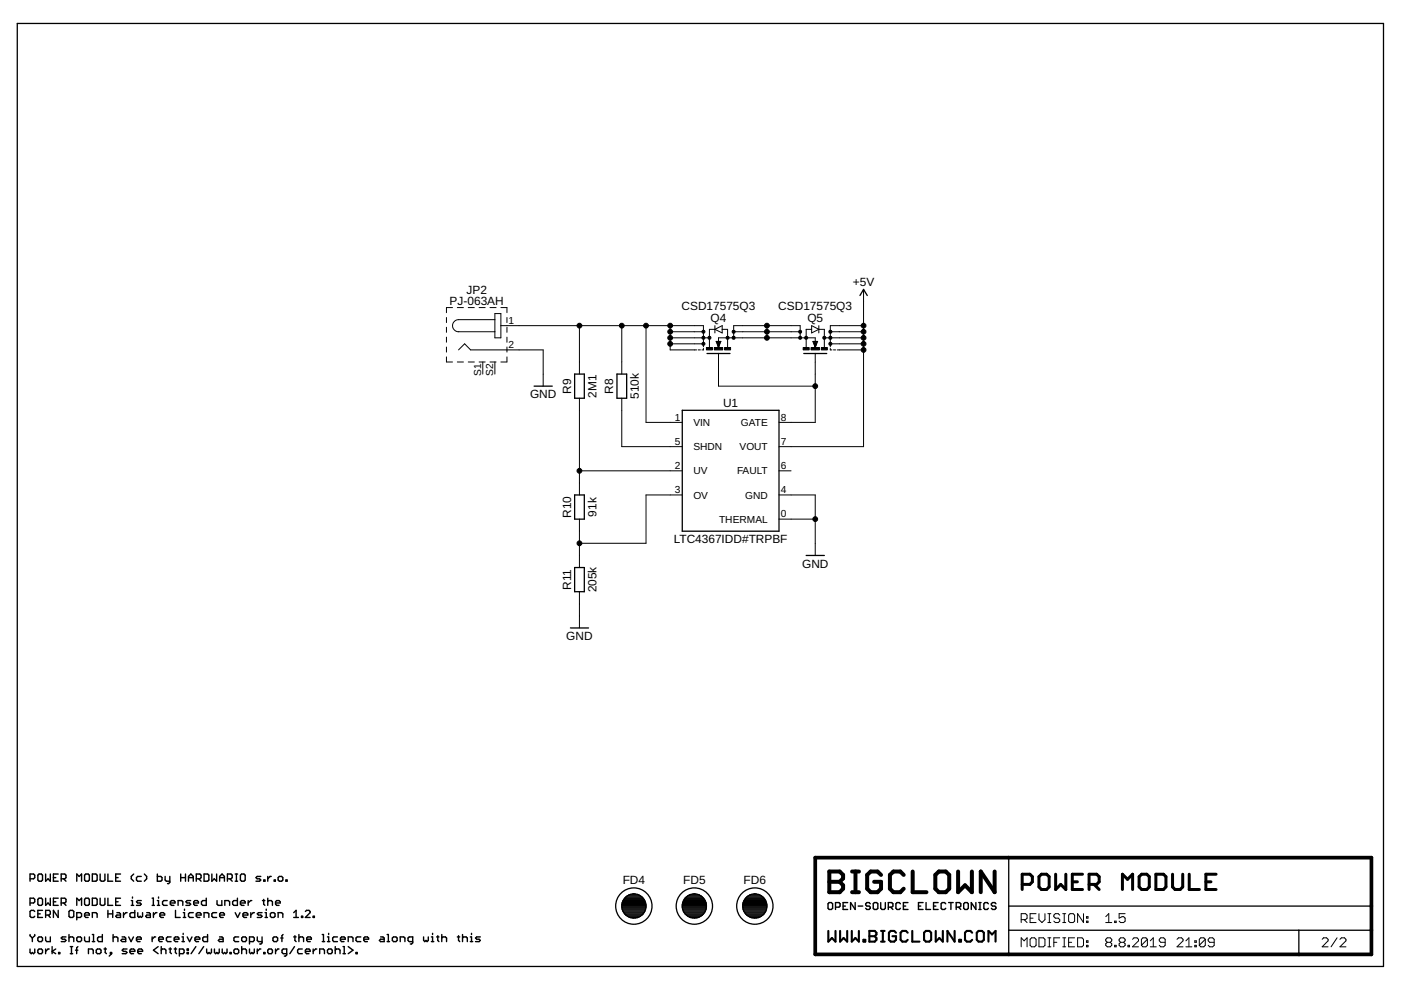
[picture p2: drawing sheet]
<svg xmlns="http://www.w3.org/2000/svg" width="297mm" height="210mm" viewBox="0 0 297 210" stroke-linecap="round" stroke-linejoin="round" font-family="sans-serif">
<defs><g id="words">
<g font-size="2.5">
<text x="95.3" y="64.7">PJ-063AH</text>
<text x="98.9" y="62.4">JP2</text>
<text x="144.5" y="65.7">CSD17575Q3</text>
<text x="165" y="65.7">CSD17575Q3</text>
<text x="180.8" y="60.6">+5V</text>
<text x="150.6" y="68.3">Q4</text>
<text x="171.2" y="68.3">Q5</text>
<text x="121.1" y="83.5" transform="rotate(-90 121.1 83.5)">R9</text>
<text x="130" y="83.5" transform="rotate(-90 130 83.5)">R8</text>
<text x="112.4" y="84.4">GND</text>
<text x="126.5" y="84.3" transform="rotate(-90 126.5 84.3)">2M1</text>
<text x="135.4" y="84.6" transform="rotate(-90 135.4 84.6)">510k</text>
<text x="153.3" y="86.2">U1</text>
<text x="121.1" y="109.8" transform="rotate(-90 121.1 109.8)">R10</text>
<text x="126.5" y="109.5" transform="rotate(-90 126.5 109.5)">91k</text>
<text x="142.8" y="115.2">LTC4367IDD#TRPBF</text>
<text x="121.1" y="125.1" transform="rotate(-90 121.1 125.1)">R11</text>
<text x="126.5" y="125.6" transform="rotate(-90 126.5 125.6)">205k</text>
<text x="170.1" y="120.3">GND</text>
<text x="120.1" y="135.7">GND</text>
<text x="132" y="187.5">FD4</text>
<text x="144.8" y="187.5">FD5</text>
<text x="157.7" y="187.5">FD6</text>
</g>
<g font-size="2.2">
<text x="107.8" y="68.7">1</text>
<text x="107.8" y="73.8">2</text>
<text x="102" y="79.8" transform="rotate(-90 102 79.8)">S1</text>
<text x="104.6" y="79.8" transform="rotate(-90 104.6 79.8)">S2</text>
<text x="143.1" y="89.2">1</text>
<text x="165.5" y="89.2">8</text>
<text x="143.1" y="94.3">5</text>
<text x="147" y="95.5">SHDN</text>
<text x="147" y="90.3">VIN</text>
<text x="156.8" y="95.5">VOUT</text>
<text x="157.1" y="90.3">GATE</text>
<text x="165.5" y="94.3">7</text>
<text x="143.1" y="99.5">2</text>
<text x="147" y="100.6">UV</text>
<text x="156.3" y="100.6">FAULT</text>
<text x="165.5" y="99.5">6</text>
<text x="143.1" y="104.6">3</text>
<text x="147" y="105.7">OV</text>
<text x="158" y="105.7">GND</text>
<text x="165.5" y="104.6">4</text>
<text x="152.5" y="110.8">THERMAL</text>
<text x="165.5" y="109.7">0</text>
</g>
</g></defs>
<g fill="none" stroke="#000" stroke-width=".21">
<path d="M94.7 75.7v1.1h1.2M94.7 67.3v1.1M94.7 69.4v1.1M94.7 71.5v1.1M94.7 73.6v1.1M95.9 65.2h-1.2v1.1M97 65.2h1.3M97 76.8h1.3M97.2 74.2l1.3-1.3 1.3 1.3h15.4v7.7M99.3 65.2h1.3M99.3 76.8h1.3M101.6 65.2h1.3"/>
<path d="M101.6 76.8h1.3M102.4 76.8v2.5M103.9 65.2h1.3M103.9 76.8h1.3M104.9 67.8h-7.7a1.28 1.28 0 0 0-1.3 1.3 1.28 1.28 0 0 0 1.3 1.2h7.7M104.9 66.5h1.3v5.1h-1.3zM104.9 76.8v2.5M106.2 69h42.9v4.5M106.2 65.2h1.3v1.1M107.5 67.3v1.1M107.5 69.4v1.1M107.5 71.5v1.1"/>
<path d="M107.5 73.6v1.1M107.5 75.7v1.1h-1.3M122.9 69v10.3M131.8 69v10.3M137 69v20.6h7.7M142.1 69v5.2h5.6M142.1 71.6h8.3M142.1 70.3h7M142.1 72.9h7M148 74.2h.5M149.1 73.9v.3h-.3M151.6 69.8h-1.2v3.8"/>
<path d="M151.6 69.8l1.5-.8v1.6zM151.6 69v1.6M151.8 72.4h1l-.5 1.3zM152 72.4l.3 1.3M152.1 72.4l.2 1.3M152.2 72.4l.1 1.3M152.3 73.7v-2.1h20.5v2.1M152.3 75v6.9h20.5M152.5 72.4l-.2 1.3M152.6 72.4l-.3 1.3M152.7 72.4l-.4 1.3M153.1 69.8h1.2v3.9"/>
<path d="M155.6 71.6v-2.6h14.1v2.6M155.6 70.3h14.1M162.6 69v2.6M172.1 69.8h-1.2v3.9M172.1 69l1.5 .8-1.5 .8zM172.3 72.4h1.1l-.6 1.3zM172.5 72.4l.3 1.3M172.6 72.4l.2 1.3M172.7 72.4l.1 1.3M172.8 75v14.6h-7.6M173 72.4l-.2 1.3M173.1 72.4l-.3 1.3"/>
<path d="M173.2 72.4l-.4 1.3M173.6 69.8h1.2v3.8M173.6 69v1.6M174.8 71.6h8.3M176 73.9v.3h.4M176 70.3h7.1M176 72.9h7.1M176.7 74.2h.5M177.5 74.2h5.6M183.1 61.4v33.3h-17.9M183.1 69h-7.1v4.5M122.9 84.4v20.5"/>
<path d="M122.9 99.8h21.8M131.8 84.4v10.3h12.9M165.2 99.8h2.5M122.9 110.1v10.2M144.7 104.9h-7.7v10.3h-14.1M165.2 104.9h7.6v12.9M165.2 110.1h7.6M122.9 125.5v7.6M216.5 195h.9l.4-.3v-.7l-.4-.3h-.9v1.9M217.1 195l.7 .6M218.4 194.7h.6M218.7 198.8h.7l.3 .4v1.2l-.3 .3h-.7l-.3-.3v-1.2z"/>
<path d="M219.7 193.7h-1.3v1.9h1.3M220.3 193.7v1.3l.6 .6 .7-.6v-1.3M220.3 198.8h.9l.4 .4v1.2l-.4 .3h-.9zM222.2 193.7h.6M222.2 195.6h.6M222.2 198.8h.6M222.5 193.7v1.9M222.5 198.8v1.9M223.4 199.8h.7M224.7 194l-.3-.3h-.6l-.4 .3v.4l.4 .3h.6l.3 .3v.3l-.3 .3h-.6l-.4-.3M224.7 198.8h-1.3v1.9M225.3 193.7h.7"/>
<path d="M225.3 195.6h.7M225.3 198.8h.7M225.6 193.7v1.9M225.6 198.8v1.9M226.6 199.8h.6M226.9 193.7h.6l.3 .3v1.3l-.3 .3h-.6l-.3-.3v-1.3zM227.8 198.8h-1.2v1.9h1.2M228.5 198.8h.9l.3 .4v1.2l-.3 .3h-.9zM229.7 193.7v1.9l-1.2-1.9v1.9M230.4 195.3h.3v.3h-.3zM230.4 194.4h.3v.3h-.3zM230.4 199.5h.3v.3h-.3z"/>
<path d="M234.4 195.6h1.3M234.4 194.4l.7-.7v1.9M234.8 199.8l-.4-.3v-.3l.4-.4h.6l.3 .4v.3l-.3 .3M234.8 199.8l-.4 .3v.3l.4 .3h.6l.3-.3v-.3l-.3-.3M234.8 199.8h.6M236.3 195.3h.3v.3h-.3zM237.6 199.8l-.3-.3v-.3l.3-.4h.6l.3 .4v.3l-.3 .3M237.6 199.8l-.3 .3v.3l.3 .3h.6l.3-.3v-.3l-.3-.3M237.6 199.8h.6M238.5 193.7h-1.2v1l.6-.3h.3l.3 .3v.6l-.3 .3h-.6l-.3-.3M240.1 199.2l.3-.4h.7l.3 .4v.3l-1.3 1.2h1.3M243.3 199.2l-.3-.4h-.7l-.3 .4v1.2"/>
<path d="M243.3 199.2v1.2l-.3 .3h-.7l-.3-.3M243.3 199.2l-1.3 1.2M243.9 199.5l.6-.7v1.9M247 199.8h-.9l-.3-.3v-.3l.3-.4h.6l.3 .4v1.2l-.3 .3h-.6l-.3-.3M249.6 199.2l.3-.4h.6l.3 .4v.3l-1.2 1.2h1.2M251.4 199.5l.7-.7v1.9M253.3 199.5h.3v.3h-.3zM255.5 199.2l-.3-.4h-.6l-.3 .4v1.2M255.5 199.2v1.2l-.3 .3h-.6l-.3-.3M255.5 199.2l-1.2 1.2M257.4 199.8h-.9l-.3-.3v-.3l.3-.4h.6l.3 .4v1.2l-.3 .3h-.6l-.3-.3M280.3 199.2l.3-.4h.7l.3 .4v.3l-1.3 1.2h1.3"/>
<path d="M283.5 198.8l-1.3 1.9M284.1 199.2l.3-.4h.7l.3 .4v.3l-1.3 1.2h1.3M216.5 200.7v-1.9l.6 .7 .7-.7v1.9M222.2 200.7h.6M225.3 200.7h.7M230.4 200.4h.3v.3h-.3zM236.3 200.4h.3v.3h-.3zM239.2 200.4h.3v.3h-.3zM243.9 200.7h1.3M251.4 200.7h1.3M253.3 200.4h.3v.3h-.3z"/>
</g>
<g fill="#000" stroke="#000" stroke-width=".21">
<path d="M148.9 71.4h.5v.5h-.5z" fill-rule="evenodd"/>
<path d="M150.2 71.4h.4v.5h-.4z" fill-rule="evenodd"/>
<path d="M154 71.4h.5v.5h-.5z" fill-rule="evenodd"/>
<path d="M155.3 70.1h.5v.5h-.5z" fill-rule="evenodd"/>
<path d="M169.4 71.4h.5v.5h-.5z" fill-rule="evenodd"/>
<path d="M170.7 71.4h.5v.5h-.5z" fill-rule="evenodd"/>
<path d="M174.5 71.4h.5v.5h-.5z" fill-rule="evenodd"/>
<path d="M175.8 70.1h.5v.5h-.5z" fill-rule="evenodd"/>
<path d="M175.8 72.7h.5v.4h-.5z" fill-rule="evenodd"/>
<circle cx="122.9" cy="69" r=".51"/>
<circle cx="131.8" cy="69" r=".51"/>
<circle cx="137" cy="69" r=".51"/>
<circle cx="142.1" cy="71.6" r=".51"/>
<circle cx="142.1" cy="72.9" r=".51"/>
<circle cx="142.1" cy="69" r=".51"/>
<circle cx="142.1" cy="70.3" r=".51"/>
<circle cx="149.1" cy="70.3" r=".33"/>
<circle cx="149.1" cy="72.9" r=".33"/>
<circle cx="155.5" cy="71.6" r=".33"/>
<circle cx="162.6" cy="71.6" r=".51"/>
<circle cx="162.6" cy="70.3" r=".51"/>
<circle cx="162.6" cy="69" r=".51"/>
<circle cx="169.6" cy="70.3" r=".33"/>
<circle cx="176.1" cy="71.6" r=".33"/>
<circle cx="183.1" cy="70.3" r=".51"/>
<circle cx="183.1" cy="72.9" r=".51"/>
<circle cx="183.1" cy="69" r=".51"/>
<circle cx="183.1" cy="74.2" r=".51"/>
<circle cx="183.1" cy="71.6" r=".51"/>
<circle cx="122.9" cy="99.8" r=".51"/>
<circle cx="172.8" cy="81.9" r=".51"/>
<circle cx="122.9" cy="115.2" r=".51"/>
<circle cx="172.8" cy="110.1" r=".51"/>
</g>
<path d="M172.8 181.8h118v20.6h-118z" fill="none" stroke="#000" stroke-width=".78"/>
<g fill="none" stroke="#000" stroke-width=".28">
<path d="M3.7 5h289.6v199.9h-289.6zM121.8 79.3h2.1v5.1h-2.1zM130.8 79.3h2.1v5.1h-2.1zM149.9 75h4.9M170.4 75h4.9M182.3 62.7l.8-1.3 .8 1.3M113.2 81.9h3.9M144.7 87h20.5v25.6h-20.5zM121.8 104.9h2.1v5.2h-2.1zM170.9 117.8h3.9M120.9 133.1h3.9M121.8 120.3h2.1v5.2h-2.1z"/>
<path d="M131.8 192.3h5.1M131.8 192h5.1M131.8 191.8h5.1M131.9 192.5l.2 .7M131.9 192.5h5M131.9 191.6h5M131.9 192.7h5M131.9 191.4v1.1M132 191.3h4.8M132 192.9h4.8M132 191.1h4.8M132.1 193.2l.6 .8"/>
<path d="M132.1 193.1h4.6M132.1 190.9h4.6M132.2 193.4h4.4M132.3 190.7h4.2M132.3 193.6h4.2M132.4 190.5h4M132.5 193.8h3.8M132.7 190.2h3.4M132.7 194a2.55 2.55 0 0 0 3.4 0M132.7 194h3.4M132.9 190h3M133 194.3h2.8"/>
<path d="M133.3 189.8h2.2M133.3 189.8l1.1-.3 1.1 .3M133.3 189.8l-.8 .6-.6 1M133.5 194.5h1.8M134.2 189.5h.4M135.5 189.8l.8 .6 .6 1M136.7 193.2l-.6 .8M136.9 191.4v1.1M136.9 192.5l-.2 .7M144.7 192.3h5.1M144.7 192h5.1M144.7 192.5h5.1"/>
<path d="M144.7 191.8h5.1M144.7 192.5l.2 .7M144.7 192.7h5M144.7 191.6h5M144.8 191.3h4.9M144.8 191.4l-.1 1.1M144.8 192.9h4.8M144.8 191.1h4.8M144.9 193.1h4.6M144.9 193.2l.6 .8M144.9 190.9h4.6M145 193.4h4.4"/>
<path d="M145.1 190.7h4.2M145.1 193.6h4.2M145.2 190.5h4M145.3 193.8h3.8M145.5 190.2h3.4M145.5 194h3.4M145.5 194a2.56 2.56 0 0 0 3.1 .2M145.8 190h2.9M145.9 194.3h2.7M146.1 189.8h2.2M146.2 189.8a2.56 2.56 0 0 1 3.5 1.6M146.2 189.8l-.9 .6-.5 1"/>
<path d="M146.3 194.5h1.8M147 189.5h.4M148.9 194l-.3 .2M149.5 193.2l-.6 .8M149.7 191.4l.1 1.1M149.8 192.5l-.3 .7M157.5 192.3h5.1M157.5 192h5.1M157.5 191.8h5.1M157.5 192.5h5.1M157.5 192.5l.2 .7M157.5 191.6h5"/>
<path d="M157.5 192.7h5M157.6 191.4l-.1 1.1M157.6 191.3h4.9M157.6 192.9h4.9M157.7 191.1h4.7M157.7 193.1h4.7M157.7 193.2l.9 1M157.8 190.9h4.5M157.8 193.4h4.4M157.9 190.7h4.3M157.9 193.6h4.2M158.1 190.5h3.9"/>
<path d="M158.1 193.8h3.8M158.3 190.2h3.5M158.4 194h3.3M158.6 190h2.9M158.6 194.2a2.48 2.48 0 0 0 2.8 0M158.7 194.3h2.7M158.9 189.8h2.2M159 189.8a2.57 2.57 0 0 1 3.6 2.7M159 189.8l-.9 .6-.5 1M159.1 194.5h1.8M159.8 189.5h.5M161.7 194l-.3 .2"/>
<path d="M162.4 193.2l-.7 .8M162.6 192.5l-.2 .7M213.9 181.8v20.6M213.9 192.1h76.9M213.9 197.2h76.9M275.4 197.2v5.2"/>
<circle cx="134.4" cy="192.1" r="3.9"/>
<circle cx="147.2" cy="192.1" r="3.9"/>
<circle cx="160" cy="192.1" r="3.9"/>
</g>
<path d="M175.8 184.8h2.2l.8 .7v.7l-.8 .8 .8 .7v.7l-.8 .8h-2.2zM175.8 187h2.2M180.7 184.8h1.4M180.7 189.2h1.4M181.4 184.8v4.4M186.8 185.5l-.7-.7h-1.5l-.7 .7v2.9l.7 .8h1.5l.7-.8v-1.4h-1.5M191.6 185.5l-.7-.7h-1.5l-.7 .7v2.9l.7 .8h1.5l.7-.8M193.5 184.8v4.4h2.9M198.3 185.5l.8-.7h1.4l.8 .7v2.9l-.8 .8h-1.4l-.8-.8zM203.1 184.8v4.4l1.5-1.5 1.5 1.5v-4.4M210.9 184.8v4.4l-3-4.4v4.4" fill="none" stroke="#000" stroke-width=".85"/>
<g fill="none" stroke="#000" stroke-width=".3">
<path d="M6.4 186.3h.7l.3-.2v-.5l-.3-.3h-.7v1.5M6.4 191.5h.7l.3-.3v-.5l-.3-.3h-.7v1.6M6.4 198.1v.3l.5 .5M6.9 198.9v.7M7.4 193.3l-.3-.3h-.5l-.2 .3v1l.2 .2h.5l.3-.2M7.4 198.1v.3l-.5 .5M8 198.9l.3-.3h.5l.2 .3v.5l-.2 .2h-.5l-.3-.2zM8 193.8h.5M8.3 185.3h.5l.2 .3v1l-.2 .2h-.5l-.3-.2v-1zM8.3 190.4h.5l.2 .3v1l-.2 .3h-.5l-.3-.3v-1zM9 193h-1v1.5h1M9.7 185.3v1.5l.5-.5 .5 .5v-1.5"/>
<path d="M9.7 190.4v1.6l.5-.5 .5 .5v-1.6M9.7 194h.7l.3-.2v-.5l-.3-.3h-.7v1.5M9.7 198.6v.8l.2 .2h.8v-1M10.2 194l.5 .5M11.3 186.1h.5M11.3 191.2h.5M12.3 185.3h-1v1.5h1M12.3 190.4h-1v1.6h1M12.3 193v1.5l-1-1.5v1.5M13 186.3h.7l.3-.2v-.5l-.3-.3h-.7v1.5M13 191.5h.7l.3-.3v-.5l-.3-.3h-.7v1.6M13.5 186.3l.5 .5"/>
<path d="M13.5 191.5l.5 .5M14 198.6h-.8l-.2 .3 .2 .2h.5l.3 .3-.3 .2h-.7M14.6 193.3l.3-.3h.5l.2 .3v1l-.2 .2h-.5l-.3-.2zM14.6 198.1v1.5M14.6 198.9l.3-.3h.5l.2 .3v.7M16.3 186.8v-1.5l.5 .5 .5-.5v1.5M16.3 192v-1.6l.5 .5 .5-.5v1.6M16.3 194.5h.7l.3-.2v-.5l-.3-.3h-.7v1.5M16.3 198.9l.2-.3h.5l.3 .3v.5l-.3 .2h-.5l-.2-.2zM17.9 194h1v-.2l-.2-.3h-.5l-.3 .3v.5l.3 .2h.5M17.9 198.6v.8l.3 .2h.7v-1M18.2 185.3h.5l.2 .3v1l-.2 .2h-.5l-.3-.2v-1z"/>
<path d="M18.2 190.4h.5l.2 .3v1l-.2 .3h-.5l-.3-.3v-1zM19.6 185.3h.7l.3 .3v1l-.3 .2h-.7zM19.6 190.4h.7l.3 .3v1l-.3 .3h-.7zM19.6 194.5v-1h.7l.3 .3v.7M19.6 199.6h.5M19.6 198.1h.2v1.5M21.2 185.3v1.3l.3 .2h.5l.2-.2v-1.3M21.2 190.4v1.3l.3 .3h.5l.2-.3v-1.3M21.7 198.1v1.5h-.8l-.2-.2v-.5l.2-.3h.8M22.9 185.3v1.5h1M22.9 190.4v1.6h1M22.9 193v1.5"/>
<path d="M22.9 193.8h1M23.9 193v1.5M24 198.9l.2-.3h.5l.3 .3v.7M24 198.1v1.5M24.5 186.1h.5M24.5 191.2h.5M24.8 193.5h.5l.2 .3v.7h-.7l-.3-.2 .3-.3h.7M25.5 185.3h-1v1.5h1M25.5 190.4h-1v1.6h1M25.9 198.6h.5l.2 .3v.7h-.7l-.3-.2 .3-.3h.7M26.2 193.5v1M26.9 193.5h-.2l-.5 .5"/>
<path d="M27.3 198.6l.5 1 .5-1M27.8 192h.5M27.8 190.9h.3v1.1M28.1 190.2v.2M28.3 185.3l-.5 .5v.5l.5 .5M28.6 193v1.5h-.8l-.2-.2v-.5l.2-.3h.8M28.9 199.1h1.1v-.2l-.3-.3h-.5l-.3 .3v.5l.3 .2h.5M29.2 193.5v.8l.3 .2 .2-.2 .3 .2 .2-.2v-.8M30 185.8h-.8l-.3 .3v.5l.3 .2h.8M30 190.9h-.8l-.3 .3 .3 .3h.5l.3 .2-.3 .3h-.8M30.6 185.3l.5 .5v.5l-.5 .5M31.1 193.5h.5l.3 .3v.7h-.8l-.2-.2 .2-.3h.8"/>
<path d="M32.3 190.4h.2v1.6M32.3 192h.4M32.3 198.6v1M32.5 193.5v1M33 198.6h-.3l-.4 .5M33.3 193.5h-.3l-.5 .5M33.4 185.3v1.5h.7l.3-.2v-.5l-.3-.3h-.7M33.4 192h.4M33.4 190.9h.2v1.1M33.6 190.2v.2M33.6 199.1h1v-.2l-.2-.3h-.5l-.3 .3v.5l.3 .2h.5M33.9 194h1v-.2l-.3-.3h-.4l-.3 .3v.5l.3 .2h.4"/>
<path d="M35 185.8v.8l.3 .2h.7M35.5 190.9h-.8l-.2 .3v.5l.2 .3h.8M36 185.8v1.3l-.2 .2h-.3M36.1 191.5h1l-.2-.6h-.5l-.3 .3v.5l.3 .3h.5M36.3 198.6h-.8l-.2 .3v.5l.2 .2h.8M36.9 199.1h1v-.2l-.2-.3h-.5l-.3 .3v.5l.3 .2h.5M37.2 193v1.5h1M37.8 192v-1.1h.7l.3 .3v.8M38.3 186.1h1M38.3 185.3v1.5M38.6 199.6h.5M38.6 198.6h.2v1"/>
<path d="M38.8 197.9v.2M38.9 194.5h.5M38.9 193.5h.2v1M39.1 192.8v.2M39.3 185.3v1.5M39.7 198.6l.5 1 .5-1M40 186.1h1M40 186.8v-1l.5-.5 .5 .5v1M40.4 190.9h-.7l-.3 .3 .3 .3h.5l.2 .2-.2 .3h-.8M41 193.5h-.8l-.2 .3v.5l.2 .2h.8M41.1 191.5h1v-.3l-.3-.3h-.5l-.2 .3v.5l.2 .3h.5M41.3 199.1h1.1v-.2l-.3-.3h-.5l-.3 .3v.5l.3 .2h.5"/>
<path d="M41.6 186.3h.8l.2-.2v-.5l-.2-.3h-.8v1.5M41.6 194h1v-.2l-.2-.3h-.5l-.3 .3v.5l.3 .2h.5M42.1 186.3l.5 .5M43.3 185.3h.7l.3 .3v1l-.3 .2h-.7zM43.3 194.5v-1h.7l.3 .3v.7M43.7 190.4v1.6h-.7l-.3-.3v-.5l.3-.3h.7M44 198.1v1.5h-.8l-.2-.2v-.5l.2-.3h.8M44.9 185.3v1.5l.5-.5 .5 .5v-1.5M45.9 193.5h-.7l-.3 .3v.5l.3 .2h.7M46 190.9v.8l.3 .3h.7v-1.1M46.5 198.6h.6l.2 .3v.7h-.8l-.2-.2 .2-.3h.8M46.6 186.1h1"/>
<path d="M46.6 186.8v-1l.5-.5 .5 .5v1M46.6 194h1v-.2l-.3-.3h-.5l-.2 .3v.5l.2 .2h.5M47.7 192v-1.1h.7l.3 .3v.8M48.2 186.3h.8l.2-.2v-.5l-.2-.3h-.8v1.5M48.7 186.3l.5 .5M49.9 185.3h.5M49.9 186.8h.5M49.9 193.5l.5 1 .5-1M50.1 185.3v1.5M50.3 190.4v1.6h-.7l-.3-.3v-.5l.3-.3h.7M50.6 198.6h-.8l-.2 .3v.5l.2 .2h.8M51 191.5h1v-.3l-.3-.3h-.5l-.2 .3v.5l.2 .3h.5"/>
<path d="M51.2 185.3h.5l.3 .3v1l-.3 .2h-.5l-.2-.2v-1zM51.2 198.9l.3-.3h.5l.3 .3v.5l-.3 .2h-.5l-.3-.2zM51.5 194h1v-.2l-.2-.3h-.5l-.3 .3v.5l.3 .2h.5M52.6 190.9v1.1M52.9 199.6h.8l.2-.2v-.5l-.2-.3h-.8v1.6M53.2 193.5v1M53.4 190.9h-.3l-.5 .6M53.9 193.5h-.2l-.5 .5M54.5 198.6v.8l.3 .2h.8M55.3 185.8h-.8l-.2 .3 .2 .2h.5l.3 .3-.3 .2h-.7M55.6 193.5h-.8l-.3 .3 .3 .2h.5l.3 .3-.3 .2h-.8M55.6 198.6v1.3l-.3 .3h-.2"/>
<path d="M55.6 190.9h.6M55.9 190.7v1l.3 .3M55.9 186.6h.3v.2h-.3zM56.2 194.5h.5M56.2 193.5h.3v1M56.5 192.8v.2M56.8 185.8v1M56.8 190.4v1.6M56.8 191.2l.2-.3h.5l.3 .3v.8M57.5 185.8h-.2l-.5 .5M57.6 193.5h.5l.2 .3v.5l-.2 .2h-.5l-.3-.2v-.5zM57.9 198.9l.2-.3h.5l.3 .3v.5l-.3 .2h-.5l-.2-.2z"/>
<path d="M58.1 186.6h.3v.2h-.3zM58.4 191.5h1v-.3l-.2-.3h-.5l-.3 .3v.5l.3 .3h.5M59 194.5v-1h.7l.3 .3v.7M59.2 185.8h.5l.3 .3v.5l-.3 .2h-.5l-.2-.2v-.5zM59.5 198.9h.5M60 198.1l-.2 .3v1.2M60.6 186.6h.3v.2h-.3zM62.3 194.5h1M62.3 193.5l.5-.5v1.5M62.3 198.6h.5M62.5 198.4v1l.3 .2M63.4 198.9l.2-.3h.5l.3 .3v.7"/>
<path d="M63.4 198.1v1.5M63.9 194.3h.3v.2h-.3zM64.7 193.3l.3-.3h.5l.2 .3v.2l-1 1h1M65 199.1h1v-.2l-.2-.3h-.5l-.3 .3v.5l.3 .2h.5M66.4 194.3h.3v.2h-.3zM68.3 199.6h.5M68.3 198.1h.3v1.5M69.4 199.6h.5M69.4 198.6h.3v1M69.7 197.9v.2M71.5 198.6h-.7l-.3 .3v.5l.3 .2h.7M72.2 199.1h1v-.2l-.3-.3h-.5l-.2 .3v.5l.2 .2h.5"/>
<path d="M73.8 199.6v-1h.8l.2 .3v.7M76.5 198.6h-.8l-.2 .3v.5l.2 .2h.8M77.1 199.1h1v-.2l-.2-.3h-.5l-.3 .3v.5l.3 .2h.5M80.7 198.6h.5l.2 .3v.7h-.7l-.3-.2 .3-.3h.7M82.1 199.6h.5M82.1 198.1h.2v1.5M83.2 198.9l.2-.3h.5l.3 .3v.5l-.3 .2h-.5l-.2-.2zM84.9 199.6v-1h.7l.3 .3v.7M87.5 199.6h-.7l-.3-.2v-.5l.3-.3h.7v1.3l-.3 .3h-.2M89.8 198.6v.8l.3 .2 .2-.2 .3 .2 .2-.2v-.8M91.5 199.6h.5M91.5 198.6h.2v1"/>
<path d="M91.7 197.9v.2M92.6 198.6h.5M92.8 198.4v1l.3 .2M93.7 198.9l.2-.3h.5l.3 .3v.7M93.7 198.1v1.5M97 198.6h.5M97.2 198.4v1l.3 .2M98.1 198.9l.2-.3h.5l.3 .3v.7M98.1 198.1v1.5M99.7 199.6h.5M99.7 198.6h.3v1M100 197.9v.2"/>
<path d="M101.8 198.6h-.7l-.3 .3 .3 .2h.5l.2 .3-.2 .2h-.8M175.8 191.4h.5l.2 .2v1l-.2 .2h-.5l-.2-.2v-1zM177.1 192.3h.8l.2-.2v-.5l-.2-.2h-.8v1.4M178.8 192.1h.4M179.7 191.4h-.9v1.4h.9M181.3 191.4v1.4l-1-1.4v1.4M181.9 192.1h1M184.5 191.6l-.2-.2h-.5l-.3 .2v.3l.3 .2h.5l.2 .2-.2 .5h-.5l-.3-.2M185.4 191.4h.5l.2 .2v1l-.2 .2h-.5l-.3-.2v-1zM186.7 191.4v1.2l.3 .2h.5l.2-.2v-1.2M188.3 192.3h.8l.2-.2v-.5l-.2-.2h-.8v1.4M188.8 192.3l.5 .5"/>
<path d="M190.9 191.6l-.2-.2h-.5l-.3 .2v1l.3 .2h.5l.2-.2M191.5 192.1h.5M192.5 191.4h-1v1.4h1M194.7 192.1h.5M195.7 191.4h-1v1.4h1M196.3 191.4v1.4h1M197.9 192.1h.5M198.9 191.4h-1v1.4h1M200.5 191.6l-.2-.2h-.5l-.3 .2v1l.3 .2h.5l.2-.2M201.1 191.4h1M201.6 191.4v1.4M202.7 192.3h.8l.2-.2v-.5l-.2-.2h-.8v1.4"/>
<path d="M203.2 192.3l.5 .5M204.6 191.4h.5l.2 .2v1l-.2 .2h-.5l-.3-.2v-1zM206.9 191.4v1.4l-1-1.4v1.4M207.5 191.4h.5M207.5 192.8h.5M207.8 191.4v1.4M209.5 191.6l-.2-.2h-.5l-.2 .2v1l.2 .2h.5l.2-.2M211.2 191.6l-.3-.2h-.5l-.2 .2v.3l.2 .2h.5l.3 .2-.3 .5h-.5l-.2-.2M6.4 201.2v.8l.2 .2 .3-.2 .2 .2 .3-.2v-.8M8.3 201.2h.5l.2 .3v.5l-.2 .2h-.5l-.3-.2v-.5zM9.7 201.2v1M10.4 201.2h-.2l-.5 .5"/>
<path d="M11 200.7v1.5M11.8 201.2l-.8 .5 .8 .5M12.4 202h.3v.2h-.3zM14.9 202.2h.5M14.9 200.7h.5M15.2 200.7v1.5M16 201.5h.5M16.5 200.7l-.2 .3v1.2M18.8 202.2v-1h.7l.3 .3v.7M20.7 201.2h.5l.2 .3v.5l-.2 .2h-.5l-.3-.2v-.5zM22.1 201.2h.5M22.3 201v1l.3 .2"/>
<path d="M23.4 202h.3v.2h-.3zM23.7 202.2l-.5 .5M26.9 201.2h-.7l-.3 .3 .3 .2h.5l.2 .3-.2 .2h-.8M27.6 201.7h1v-.2l-.3-.3h-.5l-.2 .3v.5l.2 .2h.5M29.2 201.7h1v-.2l-.2-.3h-.5l-.3 .3v.5l.3 .2h.5M33.5 200.7l-1 .8 1 .7M34.2 201.5l.2-.3h.5l.3 .3v.7M34.2 200.7v1.5M35.8 201.2h.5M36.1 201v1l.2 .2M36.9 201.2h.5M37.2 201v1l.2 .2"/>
<path d="M38 202.2h.8l.2-.2v-.5l-.2-.3h-.8v1.5M39.7 201.2h.2v.3h-.2zM39.7 202h.2v.2h-.2zM41.5 200.7l-1 1.5M43.2 200.7l-1 1.5M43.8 201.2v.8l.3 .2 .2-.2 .3 .2 .2-.2v-.8M45.5 201.2v.8l.2 .2 .3-.2 .2 .2 .3-.2v-.8M47.1 201.2v.8l.3 .2 .2-.2 .3 .2 .2-.2v-.8M48.8 202h.2v.2h-.2zM49.6 201.5l.2-.3h.6l.2 .3v.5l-.2 .2h-.6l-.2-.2zM51.2 201.5l.3-.3h.5l.3 .3v.7M51.2 200.7v1.5"/>
<path d="M52.9 201.2v.8l.2 .2 .3-.2 .3 .2 .2-.2v-.8M54.5 201.2v1M55.3 201.2h-.2l-.6 .5M55.9 202h.3v.2h-.3zM57 201.2h.5l.3 .3v.5l-.3 .2h-.5l-.2-.2v-.5zM58.4 201.2v1M59.2 201.2h-.3l-.5 .5M60.8 202.2h-.8l-.2-.2v-.5l.2-.3h.8v1.3l-.3 .2h-.2M62.4 200.7l-1 1.5M64.1 201.2h-.7l-.3 .3v.5l.3 .2h.7M64.7 201.7h1l-.2-.5h-.5l-.3 .3v.5l.3 .2h.5M66.4 201.2v1"/>
<path d="M67.2 201.2h-.3l-.5 .5M67.8 202.2v-1h.7l.3 .3v.7M69.4 201.5l.3-.3h.5l.2 .3v.5l-.2 .2h-.5l-.3-.2zM71.1 201.5l.2-.3h.5l.3 .3v.7M71.1 200.7v1.5M72.7 202.2h.5M72.7 200.7h.3v1.5M73.8 200.7l1 .8-1 .7M75.5 202h.2v.2h-.2z"/>
</g>
<g fill="none" stroke="#000" stroke-width=".44">
<path d="M175.6 197.4v2.2l.8-.7 .7 .7v-2.2M178.1 197.4v2.2l.8-.7 .7 .7v-2.2M180.6 197.4v2.2l.8-.7 .7 .7v-2.2M183.1 199.3h.4v.3h-.4zM184.3 197.4h1.2l.3 .4v.3l-.3 .4 .3 .4v.4l-.3 .3h-1.2zM184.3 198.5h1.2M186.8 199.6h.8M186.8 197.4h.8M187.2 197.4v2.2M190 197.8l-.4-.4h-.8l-.3 .4v1.5l.3 .3h.8l.4-.3v-.8h-.8M192.4 197.8l-.3-.4h-.8l-.4 .4v1.5l.4 .3h.8l.3-.3M193.4 197.4v2.2h1.5"/>
<path d="M195.9 197.8l.4-.4h.7l.4 .4v1.5l-.4 .3h-.7l-.4-.3zM198.4 197.4v2.2l.8-.7 .7 .7v-2.2M202.4 197.4v2.2l-1.5-2.2v2.2M203.4 199.3h.4v.3h-.4zM206.1 197.8l-.4-.4h-.7l-.4 .4v1.5l.4 .3h.7l.4-.3M207.1 197.8l.4-.4h.7l.4 .4v1.5l-.4 .3h-.7l-.4-.3zM209.6 199.6v-2.2l.7 .7 .8-.7v2.2"/>
</g>
<g fill="none" stroke="#000" stroke-width=".63">
<path d="M216.7 187.5h1.7l.5-.5v-1.1l-.5-.5h-1.7v3.2M220.8 185.4h1.1l.5 .5v2.1l-.5 .6h-1.1l-.5-.6v-2.1zM223.8 185.4v3.2l1.1-1.1 1.1 1.1v-3.2M227.4 187h1M229.5 185.4h-2.1v3.2h2.1M230.9 187.5h1.6l.5-.5v-1.1l-.5-.5h-1.6v3.2M232 187.5l1 1.1M238 188.6v-3.2l1.1 1 1-1v3.2M241.5 185.9l.6-.5h1l.6 .5v2.1l-.6 .6h-1l-.6-.6zM245.1 185.4h1.6l.5 .5v2.1l-.5 .6h-1.6zM248.6 185.4v2.6l.5 .6h1.1l.6-.6v-2.6M252.1 185.4v3.2h2.2"/>
<path d="M255.7 187h1.1M257.8 185.4h-2.1v3.2h2.1"/>
</g>
<path d="M149.8 73.7h1.2v.5h-1.2zM151.4 73.7h1.8v.5h-1.8zM153.6 73.7h1.3v.5h-1.3zM170.3 73.7h1.3v.5h-1.3zM172 73.7h1.7v.5h-1.7zM174.1 73.7h1.3v.5h-1.3z" fill="#000" stroke="#000" stroke-width=".21"/>
<use href="#words"/>
</svg>
